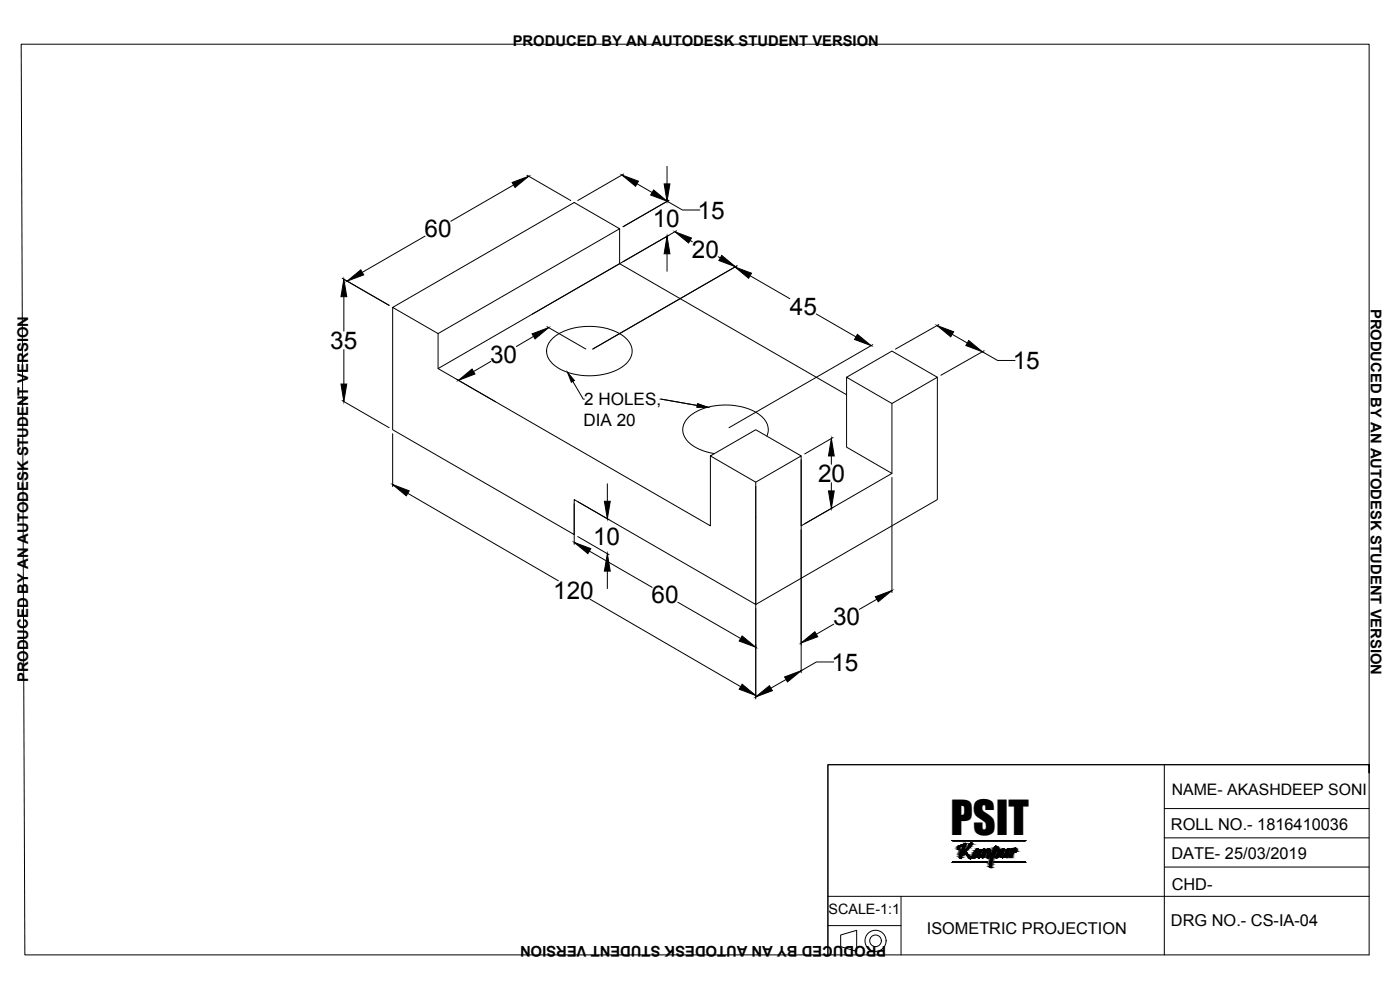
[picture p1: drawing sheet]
<svg xmlns="http://www.w3.org/2000/svg" width="420mm" height="297mm" viewBox="0 0 420 297" stroke-linecap="round" stroke-linejoin="round" font-family="sans-serif">
<defs><g id="words">
<text font-size="13.3" x="285.2" y="250.5">PSIT</text>
<g font-size="7.3">
<text x="209.3" y="65.6">15</text>
<text x="127.4" y="71.2">60</text>
<text x="195.9" y="68.2">10</text>
<text x="207.6" y="77.4">20</text>
<text x="237" y="94.5">45</text>
<text x="99.1" y="104.7">35</text>
<text x="147.1" y="108.8">30</text>
<text x="303.9" y="110.7">15</text>
<text x="245.5" y="144.6">20</text>
<text x="178" y="163.5">10</text>
<text x="166" y="179.6">120</text>
<text x="195.5" y="181">60</text>
<text x="250" y="187.6">30</text>
<text x="249.5" y="201.2">15</text>
</g>
<g font-size="5.1">
<text x="175.4" y="121.6">2 HOLES,</text>
<text x="175.1" y="127.8">DIA 20</text>
</g>
<g font-size="4.9">
<text x="351.4" y="248.9">ROLL NO.- 1816410036</text>
<text x="351.5" y="257.7">DATE- 25/03/2019</text>
<text x="351.6" y="267">CHD-</text>
<text x="278.2" y="280.3">ISOMETRIC PROJECTION</text>
<text x="351.4" y="277.8">DRG NO.- CS-IA-04</text>
</g>
<text font-size="4.7" x="351.6" y="238.5">NAME- AKASHDEEP SONI</text>
<g font-size="4.4">
<text x="153.9" y="13.7">PRODUCED BY AN AUTODESK STUDENT VERSION</text>
<text x="411.4" y="92.6" transform="rotate(90 411.4 92.6)">PRODUCED BY AN AUTODESK STUDENT VERSION</text>
<text x="8.4" y="204.7" transform="rotate(-90 8.4 204.7)">PRODUCED BY AN AUTODESK STUDENT VERSION</text>
<text x="266" y="283.7" transform="rotate(-180 266 283.7)">PRODUCED BY AN AUTODESK STUDENT VERSION</text>
</g>
<text font-size="4.3" x="248.7" y="274.1">SCALE-1:1</text>
</g></defs>
<!-- layer: 0 -->
<g fill="none" stroke="#000" stroke-width=".3">
<path d="M6.4 13.3h404.5v218.6v-2.5h-162.4v57.1h-241zM154.1 55.5l-18.8 10.9M158.1 52.6l13.2 7.6M187.2 52.2l-13.8 8M191.2 55.1l4.5 2.7M200.2 49.9v5.3M127.6 70.8l-18.9 10.9M186 68.6v10.5l68.1 39.3M186 79.1l-54.5 31.5M200.2 76.2v5.2M200.2 60.4l4.6 2.6h5.2M200.7 70.6l-13.7 7.9"/>
<path d="M200.8 60.1l-13.8 7.9M203.1 69.2l-43.3 25M207.1 72.2l.7 .3M215.5 77l.7 .4M221.2 79.7l-43.3 25M102.7 83.5l14.1 8.1M103.2 89v10.3M117.8 92.2l54.5-31.4 13.7 7.8-54.5 31.5zM117.8 92.2v36.7l54.5 31.5v-10.5l54.5 31.5v-26.3M164.1 98l11.7 6.7M225.1 82.7l11.9 6.9M245 94.2l11.9 6.9"/>
<path d="M281.8 97.4l-13.1 7.3M103.2 104.9v10.3M131.5 100.1v10.5l81.7 47.2v-21l13.6-7.9 13.6 7.9-13.6 7.9-13.6-7.9M137.1 113.8l11.6 6.8M147.3 108.5l-5.2 3M160.1 100.9l-5.1 3.1M165.5 101.9a17.3 17.3 0 0 1 15-3.7 11.6 11.6 0 0 1 8.8 5.4 5.4 5.4 0 0 1-2.8 6.7 19.4 19.4 0 0 1-19.9-.5 5 5 0 0 1-1.1-7.9zM171.9 114.4l3.1 5.4h.4M198.1 119.8l11.2 1.9-10.9-1.9M254.1 113.2l13.6-7.9 13.6 7.9-13.6 7.9-13.6-7.9v21l13.6 7.8-27.3 15.8v-21M261.9 103.4l-43.1 24.9M281.3 113.2v36.7l-54.5 31.5"/>
<path d="M285.8 100.3l4.5 2.6M294.8 105.6l4.6 2.6h5.2M295.4 105.2l-13 7.4M102.7 120.2l14.1 8.1M117.8 130.1v15.9M230.2 130.8a5.3 5.3 0 0 0-2.6-6.6 19.3 19.3 0 0 0-20.4 .5 5.1 5.1 0 0 0 .5 8.8 15.8 15.8 0 0 0 6.7 2.6M240.4 138v63.8M249.5 136.8v2.5M250 131.3l-8.5 4.9M267.7 121.1v20.9M122.4 148l45.2 26.3M172.3 151.1v12.2"/>
<path d="M173.4 150.5l9.4 5.4M182.3 145.2v5.2M226.8 144.7v65M249.5 144.8v2.5M250 152.2l-8.5 5M267.7 143.2v34.6M173.4 161l9.4 5.4M176.9 165.3l18.8 10.9M177.1 179.8l45.2 26.2M182.3 171.4v5.2M263.2 179.8l-5.3 3M203.4 180.7l18.9 10.9"/>
<path d="M250.2 198.6h-5.2l-4.6 2.6M250.2 187.3l-5.2 3M235.9 203.9l-4.5 2.6M248.5 229.4h162.4v57.1h-162.4zM349.4 229.4v57.1M285.8 252.2h22zM285.8 258.7h10.5M290.8 253.5a.65 .65 0 0 1 1.1-.4l-1.4 1.6a.64 .64 0 0 0-.6 .4 .64 .64 0 0 0 .2 .7l1.1 1.2 .6 .2a.71 .71 0 0 1-.7 .4 .71 .71 0 0 1-.6-.6l-1-1.2a.33 .33 0 0 1-.4-.4 .33 .33 0 0 1 .5-.2l.8-.8a.64 .64 0 0 0 .4-.9zM291.5 257.2h.3M293.1 254.8a.38 .38 0 0 1 .5-.1 .38 .38 0 0 1 .2 .4l-.2-.1a3 3 0 0 0-1.3 2.2l1.2-1.2 .6-1.2a.7 .7 0 0 1 0 1.2l-.1 .6 .3-.3-.1 .3a.65 .65 0 0 1-.5 .8l.2-1.6-1.1 1.4a.5 .5 0 0 1-.8 .2 .5 .5 0 0 1 0-.8zM295.2 254.7a.49 .49 0 0 1 .5 .3 .49 .49 0 0 1-.1 .6l-.3 .7 .7-1a.67 .67 0 0 1 .4-.5 .67 .67 0 0 1 .7 .1l-.2 1.5 .4-.2-.3 .4a.64 .64 0 0 1-.8 .7l.5-1.8v-.6l-1.2 1.6a.69 .69 0 0 1-.8 .8l.6-2.4-.5 .3zM297.2 258.7h.4"/>
<path d="M298.3 258.7h9.5M298.7 254l.7 .2a2.07 2.07 0 0 0-1.2 1.9l.5-.8a.72 .72 0 0 1 1-.6 .72 .72 0 0 1 .3 1.1l-.2 .7a.76 .76 0 0 1-.4 .8 .76 .76 0 0 1-.8-.1l-.1-.1a1.68 1.68 0 0 0 1.1-2.2 6.7 6.7 0 0 0-2.2 5.4 1.37 1.37 0 0 1-.2-1.6l.8-3.2zM301 254.8h.4l-.5 1.3v1l1.7-2.5 .3 .2-.7 2 .3-.5v.3a.43 .43 0 0 1-.1 .5 .43 .43 0 0 1-.5 .1l.3-1.5-.8 1.2a.49 .49 0 0 1-.7 .4 .49 .49 0 0 1-.2-.7l.3-1.2-.2 .1zM303.7 254.6l.4 .2-.5 1.6 .6-1.2a.56 .56 0 0 1 .3-.6 .56 .56 0 0 1 .6 .1l-.1 .9-.3-.1v-.7l-1.2 2.5a.51 .51 0 0 1-.5-.4 .51 .51 0 0 1 .2-.5l.4-1.3-.4 .3zM349.4 251.4h61.5M349.4 242.6h61.5M248.5 268.9h162.4M248.5 277.7h21.9M270.4 268.9v17.6M349.4 260.2h61.5M252.3 280.5l4.8-1.4v6.3l-4.8-1.4z"/>
<circle cx="262.8" cy="282.3" r="3.2"/>
<circle cx="262.8" cy="282.3" r="1.75"/>
</g>
<g fill="#000" stroke="#000" stroke-width=".3">
<path d="M153.7 54.8l5-1.9-4.1 3.4zM186.6 52.5l5 1.9-.9 1.5zM196.2 57l4 3.4-4.9-1.9zM199.3 55.2h1.7l-.8 5.2zM200.2 70.9l.8 5.3h-1.7zM202.6 69.5l4.9 1.9-.8 1.5zM216.6 76.6l4.1 3.4-5-1.8zM103.2 83.8l.9 5.2h-1.8zM104.2 84.3l4.1-3.3 .9 1.5zM220.6 80.1l4.9 1.9-.8 1.5zM281.2 97.7l5 1.8-.9 1.6zM102.3 115.2h1.8l-.9 5.3z"/>
<path d="M137.6 114.1l4.1-3.4 .8 1.5zM159.7 100.2l5-1.9-4.1 3.4zM170.3 111.7l2.1 2.5-.9 .5zM257.3 100.3l4.1 3.4-5-1.9zM290.7 102.2l4.1 3.4-4.9-1.9zM209.3 121.1l3.1 1.1h-3.2zM249.5 131.6l.9 5.2h-1.8zM117.8 145.4l5 1.9-.9 1.5zM181.4 150.4h1.7l-.8 5.2zM248.6 147.3h1.8l-.9 5.2zM172.3 162.7l5 1.9-.9 1.5zM182.3 166.1l.8 5.3h-1.7z"/>
<path d="M262.7 179l5-1.8-4.1 3.4zM222.7 190.8l4.1 3.4-5-1.9zM240.4 192.9l4.1-3.4 .9 1.5zM222.7 205.3l4.1 3.4-4.9-1.9zM226.8 209.1l4.1-3.4 .9 1.5zM235.5 203.1l4.9-1.9-4.1 3.4zM289.1 255.7h.3zM289.3 255.2h.3zM290.3 256.9h.6zM291.1 257.6h.3zM292.1 257.5h.3zM292.1 257.5h.2z"/>
<path d="M293.3 254.7h.2zM293.7 257.4l.2 .1zM293.7 257.4h.2zM294.2 256.4h.2zM294.8 257.4h.2zM294.9 255.1h.1zM294.9 255h.2zM295.2 254.7h.2zM296.3 257.4l.2 .1zM296.3 257.4h.3zM296.6 254.7h.2zM299 257.4h.2z"/>
<path d="M299.2 254.2h.2zM300.6 255.4h.2zM302.1 257.3h.1zM302.5 254.7h.2zM303.2 255.3h.2zM303.3 255.2h.2zM304.8 255.6h.2z"/>
<path d="M287.5 254.5l.3 .1zM287.5 254.5l.3 .1zM287.5 254.6h.3zM287.5 254.6h.3z"/>
<path d="M287.4 254.4h.4zM287.4 254.4l.4 .1z"/>
<path d="M287.5 254.6l.3 .2zM287.5 254.6l.3 .2z"/>
<path d="M287.4 254.4h.4zM287.4 254.4h.4zM287.4 254.4h.4zM287.4 254.4h.4z"/>
<path d="M287.6 254.8h.3zM287.6 254.8h.3z"/>
<path d="M287.6 254.8l.3 .1zM287.6 254.8l.3 .1z"/>
<path d="M287.6 254.9h.3zM287.6 254.9h.2z"/>
<path d="M287.4 254.2h.5zM287.4 254.2l.4 .2z"/>
<path d="M287.4 254.2h.6zM287.4 254.2h.5zM287.4 254.2h.5zM287.4 254.2h.5z"/>
<path d="M287.4 254.1h.7zM287.4 254.1l.6 .1z"/>
<path d="M287.5 254.1h.6zM287.4 254.1h.7z"/>
<path d="M287.5 254h.8zM287.5 254l.6 .1z"/>
<path d="M287.5 254h.9zM287.5 254h.8z"/>
<path d="M287.6 253.9h.8zM287.5 254h.9z"/>
<path d="M288.3 257.6h.1zM288.3 257.6h.2z"/>
<path d="M288 257.3l.5 .1zM288 257.3l.5 .1z"/>
<path d="M288.1 257.4h.4zM288.1 257.4h.4z"/>
<path d="M288.1 257.4l.4 .1zM288.1 257.4l.4 .1z"/>
<path d="M288.2 257.5h.3zM288.2 257.5h.3z"/>
<path d="M288.2 257.5h.3zM288.2 257.5h.3z"/>
<path d="M288.1 257.1l.4 .2zM288.1 257.1l.4 .2z"/>
<path d="M288.1 257.3h.4zM288.1 257.3h.4z"/>
<path d="M288.3 257.5h.2zM288.3 257.5l.2 .1z"/>
<path d="M288.1 257h.4zM288.1 257l.4 .1z"/>
<path d="M288.1 257h.5zM288.1 257h.4z"/>
<path d="M288.2 256.8l.4 .2v-.2zM288.2 256.8l.4 .2h-.5z"/>
<path d="M288.2 256.7l.4 .1zM288.2 256.7l.4 .1z"/>
<path d="M288.2 256.8h.4zM288.2 256.8h.4z"/>
<path d="M287.7 253.9h.9zM287.6 253.9h.8z"/>
<path d="M288.2 256.6h.4zM288.2 256.6l.4 .1z"/>
<path d="M288.3 256.5h.3zM288.3 256.5l.3 .1z"/>
<path d="M288.3 256.4h.4zM288.3 256.4l.3 .1z"/>
<path d="M288.3 256.4h.4zM288.3 256.4h.4z"/>
<path d="M288.3 256.3h.4zM288.3 256.3l.4 .1z"/>
<path d="M287.8 253.8h.9zM287.7 253.9h.9zM287.7 253.9h.9zM287.7 253.9h.9z"/>
<path d="M288.4 256.2h.3zM288.4 256.2l.3 .1z"/>
<path d="M287.8 253.8h1zM287.8 253.8h.9z"/>
<path d="M288.4 256.1h.4zM288.4 256.1l.3 .1z"/>
<path d="M288.4 256h.4zM288.4 256l.4 .1z"/>
<path d="M287.9 253.8h.9zM287.8 253.8h1z"/>
<path d="M288.4 255.9h.4zM288.4 255.9l.4 .1z"/>
<path d="M288.5 255.8h.3zM288.5 255.8l.3 .1z"/>
<path d="M287.9 253.8h1zM287.9 253.8h.9z"/>
<path d="M288.5 255.7h.4zM288.5 255.7l.3 .1z"/>
<path d="M288.5 255.6h.4zM288.5 255.6l.4 .1z"/>
<path d="M288.6 255.6h.3zM288.6 255.6h.3z"/>
<path d="M288.6 255.5h.4zM288.6 255.5l.3 .1z"/>
<path d="M288.6 255.4h.4zM288.6 255.4l.4 .1z"/>
<path d="M288.1 253.7h.9zM287.9 253.8h1z"/>
<path d="M288.7 255.3h.3zM288.7 255.3l.3 .1z"/>
<path d="M288.1 253.7h.9zM288.1 253.7h.9z"/>
<path d="M288.7 255.2h.3zM288.7 255.2l.3 .1z"/>
<path d="M288.7 255.1h.4zM288.7 255.1l.3 .1z"/>
<path d="M288.7 255.1h.4zM288.7 255.1h.4z"/>
<path d="M288.7 255.1h.4zM288.7 255.1h.4z"/>
<path d="M288.8 254.9h.3zM288.8 254.9l.3 .2z"/>
<path d="M289.1 255.7h.3zM289.1 255.7h.3z"/>
<path d="M288.8 254.8h.4zM288.8 254.8l.3 .1z"/>
<path d="M288.8 254.8h.4zM288.8 254.8h.4z"/>
<path d="M288.2 253.7h1zM288.1 253.7h.9z"/>
<path d="M288.2 253.7h1zM288.2 253.7h1z"/>
<path d="M288.9 254.6h.3zM288.9 254.6h.3z"/>
<path d="M288.9 254.6h.3zM288.9 254.6l.3 .2z"/>
<path d="M289 254.5h.3zM289 254.5l.2 .1z"/>
<path d="M289 254.4h.3zM289 254.4l.3 .1z"/>
<path d="M289 254.3h.4zM289 254.3l.3 .1h-.3z"/>
<path d="M289.4 255.7h.6zM289.4 255.7h.6z"/>
<path d="M289 254.3h.4zM289 254.3h.4z"/>
<path d="M289.1 254.1h.4zM289.1 254.1l.3 .2h-.4z"/>
<path d="M289.1 254.1h.4zM289.1 254.1h.4z"/>
<path d="M289.1 254h.4zM289.1 254l.4 .1z"/>
<path d="M289.2 253.9h.4zM289.2 253.9l.3 .1z"/>
<path d="M289.2 253.8h.4zM289.2 253.8l.4 .1z"/>
<path d="M289.2 253.7h.5zM289.2 253.7l.4 .1z"/>
<path d="M289.7 253l.1 .1zM289.6 253.1h.2z"/>
<path d="M289.2 253.7h.5zM289.2 253.7h.5z"/>
<path d="M289.2 253.7h.5zM289.2 253.7h.5z"/>
<path d="M288.4 253.6h1.3zM288.4 253.6h1.3z"/>
<path d="M288.4 253.6h1.3zM288.2 253.7h1.5z"/>
<path d="M288.7 253.5h1zM288.4 253.6h1.3z"/>
<path d="M288.8 253.5h1zM288.7 253.5h1z"/>
<path d="M289.1 255.4l.7 .1zM289.1 255.4l.7 .1z"/>
<path d="M289.6 253.1h.2zM289.5 253.1h.3z"/>
<path d="M288.9 253.4h.9zM288.8 253.5h1z"/>
<path d="M289.5 253.1l.4 .1zM289.5 253.1l.4 .1z"/>
<path d="M289.1 253.3h.7zM288.9 253.4h.9z"/>
<path d="M289.1 255.3h.7zM289.1 255.3l.7 .1z"/>
<path d="M289.2 253.3h.6zM289.1 253.3h.7z"/>
<path d="M289.1 255.3h.7zM289.1 255.3h.7z"/>
<path d="M289.1 255.5h.8zM289.1 255.5h.8z"/>
<path d="M289.5 253.2h.4zM289.5 253.2h.4z"/>
<path d="M289.3 253.3h.6zM289.2 253.3h.6z"/>
<path d="M289.5 253.2h.4zM289.3 253.3h.6z"/>
<path d="M289.1 255.3h.8zM289.1 255.3h.7z"/>
<path d="M289.1 255.5l.8 .1zM289.1 255.5l.8 .1z"/>
<path d="M289.2 255.3h.7zM289.1 255.3h.8z"/>
<path d="M289.1 255.6h.9zM289.1 255.6h.9z"/>
<path d="M289.3 255.2h.7zM289.3 255.2h.7z"/>
<path d="M289.3 255.2h.7zM289.2 255.3h.7z"/>
<path d="M289.1 255.6l.9 .1zM289.1 255.6l.9 .1z"/>
<path d="M289.1 255.7h.9zM289.1 255.7h.9z"/>
<path d="M289.6 255.2h.4zM289.6 255.2h.4z"/>
<path d="M289.4 255.7h.6zM289.4 255.7h.6z"/>
<path d="M289.4 255.7l.7 .1zM289.4 255.7l.7 .1z"/>
<path d="M289.5 255.8h.6zM289.5 255.8h.6z"/>
<path d="M289.7 255.1h.4zM289.6 255.2h.4z"/>
<path d="M289.5 255.8l.7 .1zM289.5 255.8l.7 .1z"/>
<path d="M289.8 255h.4zM289.8 255l.3 .1z"/>
<path d="M289.6 255.9l.6 .1zM289.6 255.9l.6 .1z"/>
<path d="M289.8 255h.4zM289.8 255h.4z"/>
<path d="M289.7 256h.5zM289.7 256h.5z"/>
<path d="M289.7 256l.6 .1zM289.7 256l.6 .1z"/>
<path d="M289.9 254.9h.4zM289.9 254.9l.3 .1z"/>
<path d="M289.9 254.9h.4zM289.9 254.9h.4z"/>
<path d="M289.8 256.1l.6 .1zM289.8 256.1l.6 .1z"/>
<path d="M289.8 256.2h.6zM289.8 256.2h.6z"/>
<path d="M289.8 256.2l.7 .2zM289.8 256.2l.7 .2z"/>
<path d="M290.1 254.7h.4zM290.1 254.7h.4z"/>
<path d="M290.1 254.7h.4zM289.9 254.9h.4z"/>
<path d="M290 256.4h.5zM290 256.4h.5z"/>
<path d="M290 256.4l.7 .2zM290 256.4l.7 .2z"/>
<path d="M290.2 254.6h.4zM290.1 254.7h.4z"/>
<path d="M290.3 254.5h.4zM290.3 254.5l.3 .1z"/>
<path d="M290.1 256.6h.6zM290.1 256.6h.6z"/>
<path d="M290.1 256.6l.7 .1zM290.1 256.6l.7 .1z"/>
<path d="M290.4 254.5h.3zM290.4 254.5h.3z"/>
<path d="M290.4 254.4h.4zM290.4 254.4l.3 .1z"/>
<path d="M290.2 256.7h.6zM290.2 256.7h.6z"/>
<path d="M290.2 256.7l.7 .2zM290.2 256.7l.7 .2zM290.3 256.9h.6z"/>
<path d="M290.4 254.4h.4zM290.4 254.4h.4z"/>
<path d="M290.5 254.3h.4zM290.5 254.3l.3 .1z"/>
<path d="M290.3 256.9l.7 .1zM290.3 256.9l.7 .1z"/>
<path d="M290.6 254.2h.4zM290.6 254.2l.3 .1h-.4z"/>
<path d="M290.6 254.1h.4zM290.6 254.1l.4 .1z"/>
<path d="M290.4 257h.7zM290.4 257h.7z"/>
<path d="M291.1 257.6h.3zM291.1 257.6h.3z"/>
<path d="M290.5 257h.7zM290.5 257h.7z"/>
<path d="M290.8 254h.4zM290.8 254h.4z"/>
<path d="M290.8 254h.4zM290.8 254l.2 .1h-.4z"/>
<path d="M290.5 257l.7 .1zM290.5 257l.7 .1z"/>
<path d="M290.5 257.1h.9zM290.5 257.1h.9z"/>
<path d="M290.9 253.9h.4zM290.9 253.9l.3 .1h-.4z"/>
<path d="M290.9 253.8h.4zM290.9 253.8l.4 .1z"/>
<path d="M290.6 257.1l.9 .1zM290.6 257.1l.9 .1zM290.6 257.2h.9zM290.6 257.2h.9z"/>
<path d="M291 253.7h.4zM291 253.7l.3 .1z"/>
<path d="M291 253.7h.4zM291 253.7h.4z"/>
<path d="M291.1 257.6h.3zM291.1 257.6h.3z"/>
<path d="M291 253.7h.5zM291 253.7h.4z"/>
<path d="M291 257.6h.5zM291 257.6h.4z"/>
<path d="M290.9 257.5h.6zM290.9 257.5l.6 .1z"/>
<path d="M291.5 252.9h.2zM291.5 252.9h.2z"/>
<path d="M290.9 253.6h.6zM290.9 253.6l.6 .1z"/>
<path d="M290.8 253.5h.8zM290.8 253.5l.7 .1z"/>
<path d="M290.8 253.5h.8zM290.8 253.5h.8z"/>
<path d="M290.8 253.5h.8zM290.8 253.5h.8z"/>
<path d="M290.8 257.4h.8zM290.8 257.4l.7 .1z"/>
<path d="M290.8 257.4h.8zM290.8 257.4h.8z"/>
<path d="M291.4 252.9l.3 .1zM291.3 253h.4z"/>
<path d="M290.9 253.4h.8zM290.8 253.5h.8z"/>
<path d="M290.9 253.4h.8zM290.9 253.4h.8z"/>
<path d="M290.7 257.3h1zM290.7 257.3l.9 .1z"/>
<path d="M291.3 253h.5zM291.3 253h.5z"/>
<path d="M290.7 257.3h1zM290.7 257.3h1z"/>
<path d="M291.3 253l.6 .1zM291.2 253.1h.7zM291.2 253.1h.7zM291.2 253.1h.7z"/>
<path d="M291 253.3h.8zM291 253.3h.8z"/>
<path d="M291 253.3h.8zM290.9 253.4h.8z"/>
<path d="M290.6 257.2h1.2zM290.6 257.2h1.2z"/>
<path d="M290.6 257.2h1.2zM290.6 257.2l1.1 .1z"/>
<path d="M291.2 253.1h.7zM291.2 253.1l.6 .2h-.8z"/>
<path d="M291.9 257.1h.4zM291.9 257.1h.4z"/>
<path d="M291.9 257.1h.4zM291.9 257.1h.4z"/>
<path d="M291.9 257.1l.4 .1zM291.9 257.1l.4 .1z"/>
<path d="M291.9 257.2h.4zM291.9 257.2h.4z"/>
<path d="M291.9 256.9l.4 .1zM291.9 256.9l.4 .1z"/>
<path d="M291.9 257l.4 .1zM291.9 257l.4 .1z"/>
<path d="M292 256.8h.3zM292 256.8l.3 .1z"/>
<path d="M292 256.8h.3zM292 256.8h.3z"/>
<path d="M292 256.6h.4zM292 256.6l.3 .2z"/>
<path d="M292 256.6h.4zM292 256.6h.4z"/>
<path d="M292.1 256.5h.3zM292.1 256.5l.3 .1z"/>
<path d="M292.1 256.4h.4zM292.1 256.4l.3 .1z"/>
<path d="M292.1 257.5h.4zM292.1 257.5h.3z"/>
<path d="M292.1 257.4h.4zM292.1 257.4l.4 .1z"/>
<path d="M292.1 256.3h.4zM292.1 256.3l.4 .1h-.4z"/>
<path d="M292 257.4h.6zM292 257.4h.5z"/>
<path d="M292.2 256.2h.4zM292.2 256.2l.3 .1z"/>
<path d="M292 257.3h.6zM292 257.3l.6 .1z"/>
<path d="M292.2 256.1h.4zM292.2 256.1l.4 .1z"/>
<path d="M292 257.3h.7zM292 257.3h.6z"/>
<path d="M292.3 256h.4zM292.3 256l.3 .1z"/>
<path d="M291.9 257.2h.8zM291.9 257.2l.8 .1z"/>
<path d="M292.3 255.9h.4zM292.3 255.9l.4 .1z"/>
<path d="M292.3 255.9h.5zM292.3 255.9h.4z"/>
<path d="M292.5 257.2h.3zM292.3 257.2h.4z"/>
<path d="M292.5 257.2h.3zM292.5 257.2h.3z"/>
<path d="M292.4 255.8h.4zM292.4 255.8l.4 .1z"/>
<path d="M292.4 255.8h.4zM292.4 255.8h.4z"/>
<path d="M292.6 257.1h.3zM292.6 257.1l.2 .1z"/>
<path d="M292.7 257h.2zM292.7 257l.2 .1z"/>
<path d="M293 255h.6zM293 255h.6z"/>
<path d="M292.5 255.6h.5zM292.5 255.6h.5z"/>
<path d="M292.5 255.6l.3 .2 .2-.2zM292.5 255.6l.3 .2h-.4z"/>
<path d="M292.7 257h.3zM292.7 257h.2z"/>
<path d="M292.6 255.4l.5 .1zM292.6 255.4l.5 .1z"/>
<path d="M292.6 255.5h.5zM292.6 255.5l.4 .1h-.5z"/>
<path d="M292.8 256.8h.3zM292.8 256.8l.2 .2h-.3z"/>
<path d="M292.8 256.8h.3zM292.8 256.8h.3z"/>
<path d="M292.9 256.7h.3zM292.9 256.7l.2 .1z"/>
<path d="M292.7 255.3h.5zM292.7 255.3l.4 .1h-.5z"/>
<path d="M292.7 255.3h.5zM292.7 255.3h.5z"/>
<path d="M293 256.7h.2zM293 256.7h.2z"/>
<path d="M292.8 255.2h.5zM292.7 255.3h.5z"/>
<path d="M293.1 256.6h.2zM293.1 256.6l.1 .1z"/>
<path d="M293.1 256.5h.3zM293.1 256.5l.2 .1z"/>
<path d="M292.9 255.1h.5zM292.9 255.1l.4 .1z"/>
<path d="M292.9 255.1h.5zM292.9 255.1h.5z"/>
<path d="M293.2 256.4h.2zM293.2 256.4l.2 .1h-.3z"/>
<path d="M293.2 256.3h.3zM293.2 256.3l.2 .1z"/>
<path d="M293.3 254.7h.2zM293.3 254.7h.2z"/>
<path d="M293.3 254.7l.4 .1zM293.2 254.8h.5z"/>
<path d="M293.3 256.2h.2zM293.3 256.2l.2 .1h-.3z"/>
<path d="M293.3 256.2h.3zM293.3 256.2h.2z"/>
<path d="M293.6 255h.3zM293.6 255h.3z"/>
<path d="M293 255h.6zM293 255l.4 .1z"/>
<path d="M293.4 256.2h.2zM293.4 256.2h.2z"/>
<path d="M293.6 255.8h.3zM293.6 255.8h.3z"/>
<path d="M293.6 255.8h.3zM293.6 255.8h.3z"/>
<path d="M293.4 256h.3zM293.4 256l.2 .2z"/>
<path d="M293.2 254.8h.5zM293.1 254.8h.6z"/>
<path d="M293.1 254.8l.7 .1zM293.1 254.8l.7 .1z"/>
<path d="M293.7 256.4h.4zM293.7 256.4h.4z"/>
<path d="M293.5 256h.2zM293.5 256h.2z"/>
<path d="M293.1 254.9l.8 .1zM293.1 254.9l.8 .1z"/>
<path d="M293.5 255.9h.3zM293.5 255.9l.2 .1z"/>
<path d="M293.8 256h.3zM293.8 256h.3z"/>
<path d="M293.9 255.8h.3zM293.9 255.8h.3z"/>
<path d="M293.6 255.8h.3zM293.6 255.8l.2 .1h-.3z"/>
<path d="M293 255h.9zM293 255h.9z"/>
<path d="M293 255h.9zM293 255h.9z"/>
<path d="M293.6 255h.3zM293.6 255l.3 .1z"/>
<path d="M293.7 257.4h.2zM293.7 257.4h.2z"/>
<path d="M293.6 257.4h.3zM293.6 257.4h.3z"/>
<path d="M293.5 257.3h.5zM293.5 257.3h.5z"/>
<path d="M293.5 257.3h.5zM293.5 257.3l.4 .1z"/>
<path d="M293.5 257.2h.5zM293.5 257.2l.5 .1z"/>
<path d="M293.7 256.5l.3 .1zM293.7 256.5l.3 .1z"/>
<path d="M293.7 256.6h.3zM293.7 256.6h.3z"/>
<path d="M293.5 257.1h.5zM293.5 257.1l.5 .1z"/>
<path d="M293.7 256.4h.4zM293.7 256.4l.3 .1h-.3z"/>
<path d="M293.6 257l.4 .1 .1-.1zM293.6 257l.4 .1h-.5z"/>
<path d="M293.7 256.2h.4zM293.7 256.2h.4z"/>
<path d="M293.7 256.2l.4 .2v-.2zM293.7 256.2l.4 .2h-.4z"/>
<path d="M293.8 256l.3 .2v-.2zM293.8 256l.3 .2h-.4z"/>
<path d="M293.6 256.8l.5 .2v-.2zM293.6 256.8l.5 .2h-.5zM293.6 257h.5zM293.6 257h.5z"/>
<path d="M293.6 256.7h.6zM293.6 256.7l.5 .1z"/>
<path d="M293.8 255.8l.4 .1zM293.8 255.8l.4 .1z"/>
<path d="M293.8 255.9h.4zM293.8 255.9l.3 .1h-.3z"/>
<path d="M293.9 255.8h.3zM293.9 255.8h.3z"/>
<path d="M294.1 254.9l.2 .1zM294.1 254.9l.2 .1z"/>
<path d="M293.6 256.6h.6zM293.6 256.6l.6 .1z"/>
<path d="M293.7 255.6h.5zM293.7 255.6l.5 .2h-.6z"/>
<path d="M294 256.6h.2zM294 256.6h.2z"/>
<path d="M293.7 255.6h.6zM293.7 255.6h.5z"/>
<path d="M293.8 255.4l.5 .1zM293.8 255.4l.5 .1z"/>
<path d="M293.8 255.5h.5zM293.8 255.5l.5 .1h-.6z"/>
<path d="M294.1 256.5h.2zM294.1 256.5l.1 .1h-.2z"/>
<path d="M294 255h.4zM294 255h.4z"/>
<path d="M294 255l.4 .1zM294 255l.4 .1z"/>
<path d="M293.9 255.3h.5zM293.9 255.3h.5z"/>
<path d="M293.9 255.3h.5zM293.9 255.3l.4 .1z"/>
<path d="M294.2 256.4h.2zM294.2 256.4l.1 .1zM294.1 256.5h.2zM294.1 256.5h.2z"/>
<path d="M293.9 255.2h.5zM293.9 255.2l.5 .1z"/>
<path d="M294 255.1h.4zM294 255.1h.4z"/>
<path d="M294 255.1h.4zM294 255.1l.4 .1z"/>
<path d="M295 256.3h.6zM295 256.3h.6z"/>
<path d="M294.7 257.3h.4zM294.7 257.3l.3 .1z"/>
<path d="M294.7 257.3h.4zM294.7 257.3h.4z"/>
<path d="M295 255h.2zM295 255h.1z"/>
<path d="M294.7 257.2h.5zM294.7 257.2l.4 .1z"/>
<path d="M294.7 257.2h.5zM294.7 257.2h.5z"/>
<path d="M294.8 257h.4zM294.8 257l.4 .2h-.5z"/>
<path d="M295 254.9h.3zM295 255h.2z"/>
<path d="M294.8 256.9h.5zM294.8 256.9h.5z"/>
<path d="M294.8 256.9l.4 .1 .1-.1zM294.8 256.9l.4 .1h-.4zM294.8 257h.4zM294.8 257h.4z"/>
<path d="M295 256.2l.4 .1zM295 256.2l.4 .1z"/>
<path d="M295 256.3h.4zM295 256.3h.3z"/>
<path d="M295.2 254.7h.2zM295.2 254.7h.2z"/>
<path d="M294.9 256.7l.4 .2 .1-.2zM294.9 256.7l.4 .2h-.5z"/>
<path d="M295.2 254.7h.2zM295.2 254.7h.2z"/>
<path d="M294.9 256.7h.5zM294.9 256.7h.5z"/>
<path d="M295.2 254.7h.3zM295.2 254.7h.3z"/>
<path d="M295.4 256.2h.3zM295.4 256.2h.3z"/>
<path d="M295 256.1h.4zM295 256.1l.4 .1h-.4z"/>
<path d="M295.2 254.7l.4 .1zM295.2 254.7l.4 .1z"/>
<path d="M295.1 256h.4zM295.1 256l.3 .1z"/>
<path d="M295.1 255.9h.4zM295.1 255.9l.4 .1z"/>
<path d="M294.9 256.5h.6zM294.9 256.5h.6z"/>
<path d="M294.9 256.5h.6zM294.9 256.5l.5 .2h-.5z"/>
<path d="M295.1 255.8h.4zM295.1 255.8l.4 .1z"/>
<path d="M295.2 255.7h.4zM295.2 255.7l.3 .1z"/>
<path d="M295.2 255.6h.4zM295.2 255.6l.4 .1z"/>
<path d="M295.2 255.5h.4zM295.2 255.5l.4 .1z"/>
<path d="M295.4 256.3h.2zM295.4 256.3h.2z"/>
<path d="M295 256.3h.6zM295 256.3h.6z"/>
<path d="M295 256.3l.5 .2 .1-.2zM295 256.3l.5 .2h-.6z"/>
<path d="M295.2 255.4h.4zM295.2 255.4l.4 .1z"/>
<path d="M295.1 254.8l.6 .1zM295.1 254.8l.6 .1z"/>
<path d="M295.2 255.3h.4zM295.2 255.3l.4 .1z"/>
<path d="M295 254.9h.7zM295 254.9h.7z"/>
<path d="M295.3 254.9h.4zM295.3 254.9h.4z"/>
<path d="M295.2 255.2h.5zM295.2 255.2l.4 .1z"/>
<path d="M295.3 255.1h.4zM295.3 255.1h.4z"/>
<path d="M295.3 255.1h.4zM295.3 255.1l.4 .1z"/>
<path d="M295.4 256.2h.3zM295.4 256.2l.2 .1z"/>
<path d="M295.3 254.9l.4 .1zM295.3 254.9l.4 .1z"/>
<path d="M295.3 255h.4zM295.3 255h.4z"/>
<path d="M295.3 255h.4zM295.3 255l.4 .1z"/>
<path d="M295.5 256h.3zM295.5 256l.2 .2h-.3z"/>
<path d="M295.5 256h.3zM295.5 256h.3z"/>
<path d="M295.6 255.9h.3zM295.6 255.9l.2 .1h-.3z"/>
<path d="M295.6 255.8h.3zM295.6 255.8l.3 .1z"/>
<path d="M295.7 255.7h.3zM295.7 255.7h.3z"/>
<path d="M295.7 255.7h.3zM295.7 255.7l.2 .1h-.3z"/>
<path d="M295.8 255.5h.3zM295.8 255.5h.3z"/>
<path d="M295.8 255.5h.3zM295.8 255.5l.2 .2h-.3z"/>
<path d="M295.9 255.4h.3zM295.9 255.4l.2 .1h-.3z"/>
<path d="M296 255.3h.2zM296 255.3l.2 .1z"/>
<path d="M296 255.3h.3zM296 255.3h.2z"/>
<path d="M296.1 255.1h.3zM296.1 255.1l.2 .2h-.3z"/>
<path d="M296.1 255.1h.3zM296.1 255.1h.3z"/>
<path d="M296.5 256.4h.6zM296.5 256.4h.6z"/>
<path d="M296.2 255h.4zM296.2 255l.2 .1h-.3z"/>
<path d="M296.6 256.4h.3zM296.6 256.4h.3z"/>
<path d="M296.3 255h.3zM296.2 255h.4z"/>
<path d="M296.3 257.4h.3zM296.3 257.4h.3z"/>
<path d="M296.3 254.9h.4zM296.3 254.9l.3 .1z"/>
<path d="M296.2 257.3h.5zM296.2 257.3l.4 .1z"/>
<path d="M296.3 254.9h.4zM296.3 254.9h.4z"/>
<path d="M296.3 257.2l.4 .1zM296.3 257.2l.4 .1z"/>
<path d="M296.2 257.3h.5zM296.2 257.3h.5z"/>
<path d="M296.3 257.1h.4zM296.3 257.1l.4 .1h-.4z"/>
<path d="M296.3 257h.5zM296.3 257l.4 .1zM296.3 257.1h.4zM296.3 257.1h.4z"/>
<path d="M296.4 256.9h.4zM296.4 256.9l.4 .1z"/>
<path d="M296.6 254.7h.3zM296.6 254.7h.3z"/>
<path d="M296.6 254.7h.3zM296.5 254.7h.4z"/>
<path d="M296.4 256.8h.5zM296.4 256.8l.4 .1z"/>
<path d="M296.5 256.4h.4zM296.5 256.4h.4z"/>
<path d="M296.4 256.7h.5zM296.4 256.7l.5 .1z"/>
<path d="M296.5 254.7l.6 .1zM296.5 254.7l.6 .1z"/>
<path d="M296.6 256.4h.3zM296.6 256.4h.3z"/>
<path d="M296.6 256.2h.4zM296.6 256.2h.4z"/>
<path d="M296.6 256.2l.3 .2 .1-.2zM296.6 256.2l.3 .2h-.3z"/>
<path d="M296.6 256.1h.4zM296.6 256.1l.4 .1z"/>
<path d="M296.5 256.6h.5zM296.5 256.6l.4 .1z"/>
<path d="M296.6 256l.4 .1zM296.6 256l.4 .1z"/>
<path d="M296.5 256.6h.5zM296.5 256.6h.5z"/>
<path d="M296.7 255.9h.3zM296.7 255.9l.3 .1z"/>
<path d="M296.4 254.8h.7zM296.4 254.8h.7z"/>
<path d="M296.4 254.8l.7 .1zM296.3 254.9h.8z"/>
<path d="M296.7 255.8l.3 .1zM296.7 255.8l.3 .1z"/>
<path d="M296.7 255.7h.4zM296.7 255.7l.4 .1z"/>
<path d="M296.9 256.4h.2zM296.9 256.4h.2z"/>
<path d="M296.5 256.4h.6zM296.5 256.4l.5 .2z"/>
<path d="M296.7 255.5h.4zM296.7 255.5h.4z"/>
<path d="M296.7 255.5l.4 .2zM296.7 255.5l.4 .2z"/>
<path d="M296.7 254.9h.4zM296.7 254.9h.4z"/>
<path d="M296.7 254.9l.5 .1zM296.7 254.9l.5 .1z"/>
<path d="M296.7 255.2l.4 .1zM296.7 255.2l.4 .1z"/>
<path d="M296.7 255.3h.4zM296.7 255.3h.4z"/>
<path d="M296.7 255.3l.4 .2v-.2zM296.7 255.3l.4 .2h-.4z"/>
<path d="M296.7 255l.5 .1zM296.7 255l.5 .1z"/>
<path d="M296.7 255.1h.5zM296.7 255.1l.4 .1zM296.7 255.2h.4zM296.7 255.2h.4z"/>
<path d="M297 256.3h.2zM297 256.3l-.1 .1z"/>
<path d="M297 256.3h.2zM297 256.3h.2z"/>
<path d="M297 259.7l.5 .1zM297 259.7l.5 .1z"/>
<path d="M297 259.8l.5 .1zM297 259.8l.5 .1z"/>
<path d="M297 259.9l.5 .1zM297 259.9l.5 .1z"/>
<path d="M297.1 259.4l.4 .1zM297.1 259.4l.4 .1z"/>
<path d="M297.1 259.5l.4 .1zM297.1 259.5l.4 .1z"/>
<path d="M297.1 259.6l.4 .1v-.1zM297.1 259.6l.4 .1h-.5z"/>
<path d="M297.1 259l.4 .1zM297.1 259l.4 .1z"/>
<path d="M297.1 259.1h.4zM297.1 259.1h.4z"/>
<path d="M297.1 259.1l.4 .1zM297.1 259.1l.4 .1z"/>
<path d="M297.1 259.2h.4zM297.1 259.2h.4z"/>
<path d="M297.1 259.2l.4 .1zM297.1 259.2l.4 .1z"/>
<path d="M297.1 259.3h.4zM297.1 259.3l.4 .1z"/>
<path d="M297.1 258.8l.4 .1zM297.1 258.8l.4 .1z"/>
<path d="M297.1 258.9l.4 .1zM297.1 258.9l.4 .1z"/>
<path d="M297.1 259h.4zM297.1 259h.4z"/>
<path d="M297.2 258.7l.3 .1zM297.2 258.7l.3 .1z"/>
<path d="M297.2 258.6h.4zM297.2 258.6l.4 .1z"/>
<path d="M297.2 258.5h.4zM297.2 258.5h.4z"/>
<path d="M297.2 258.5h.4zM297.2 258.5l.4 .1z"/>
<path d="M297.2 258.3l.4 .2zM297.2 258.3l.4 .2z"/>
<path d="M297.3 258.3h.4zM297.3 258.3h.3z"/>
<path d="M297.3 258.1l.4 .2zM297.3 258.1l.4 .2z"/>
<path d="M297.3 258.1h.4zM297.3 258.1h.4z"/>
<path d="M297.3 258h.4zM297.3 258l.4 .1z"/>
<path d="M297.3 257.9h.4zM297.3 257.9l.4 .1z"/>
<path d="M297.4 257.8h.4zM297.4 257.8l.3 .1z"/>
<path d="M297.4 257.7h.4zM297.4 257.7l.4 .1z"/>
<path d="M297.4 257.6h.4zM297.4 257.6l.4 .1z"/>
<path d="M297.4 257.5h.4zM297.4 257.5l.4 .1z"/>
<path d="M297.4 257.4h.5zM297.4 257.4h.5z"/>
<path d="M297.4 257.4h.5zM297.4 257.4l.4 .1z"/>
<path d="M297.5 257.2h.4zM297.5 257.2h.4z"/>
<path d="M297.5 257.2l.4 .2v-.2zM297.5 257.2l.4 .2h-.5z"/>
<path d="M297.5 257.1h.5zM297.5 257.1l.4 .1h-.4z"/>
<path d="M297.5 257h.5zM297.5 257l.5 .1z"/>
<path d="M297.6 256.9h.5zM297.6 256.9l.4 .1z"/>
<path d="M298.1 255.3h.4zM298.1 255.3h.4z"/>
<path d="M297.6 256.8h.5zM297.6 256.8l.5 .1z"/>
<path d="M297.6 256.7h.5zM297.6 256.7l.5 .1z"/>
<path d="M297.7 256.6h.5zM297.7 256.6l.4 .1z"/>
<path d="M297.7 256.6h.5zM297.7 256.6h.5z"/>
<path d="M297.8 256h.4zM297.8 256h.4z"/>
<path d="M297.8 256h.4zM297.8 256l.4 .1z"/>
<path d="M297.9 255.8h.4zM297.9 255.8l.3 .2z"/>
<path d="M297.7 256.4h.6zM297.7 256.4h.6z"/>
<path d="M297.7 256.4h.6zM297.7 256.4l.5 .2z"/>
<path d="M297.9 255.7h.4zM297.9 255.7l.4 .1z"/>
<path d="M297.9 255.7h.4zM297.9 255.7h.4z"/>
<path d="M298 255.5l.3 .2 .1-.2zM298 255.5l.3 .2h-.4z"/>
<path d="M297.8 256.2l.5 .2 .1-.2zM297.8 256.2l.5 .2h-.6z"/>
<path d="M298.1 255.3l.3 .2 .1-.2zM298.1 255.3l.3 .2h-.4zM298 255.5h.4zM298 255.5h.4z"/>
<path d="M297.8 256.1h.7zM297.8 256.1h.7z"/>
<path d="M297.8 256.1h.7zM297.8 256.1l.6 .1h-.6zM297.8 256.2h.6zM297.8 256.2h.6z"/>
<path d="M298.1 255.1h.5zM298.1 255.1h.5z"/>
<path d="M298.1 255.1l.4 .2 .1-.2zM298.1 255.1l.4 .2h-.4zM298.1 255.3h.4zM298.1 255.3h.4z"/>
<path d="M298.3 255.9h.3zM298.3 255.9l.2 .2h-.3z"/>
<path d="M298.3 255.9h.3zM298.3 255.9h.3z"/>
<path d="M298.2 254.9h.4zM298.2 254.9h.4z"/>
<path d="M298.2 254.9l.4 .2v-.2zM298.2 254.9l.4 .2h-.5z"/>
<path d="M298.4 255.7h.3zM298.4 255.7l.2 .2h-.3z"/>
<path d="M298.3 254.7h.4zM298.3 254.7l.3 .2h-.4z"/>
<path d="M298.4 255.7h.3zM298.4 255.7h.3z"/>
<path d="M298.6 257.1h.2zM298.6 257.1h.2z"/>
<path d="M298.3 254.7h.4zM298.3 254.7h.4z"/>
<path d="M298.3 254.6h.5zM298.3 254.6h.5z"/>
<path d="M298.3 254.6h.5zM298.3 254.6l.4 .1z"/>
<path d="M298.5 255.6h.3zM298.5 255.6l.2 .1z"/>
<path d="M298.4 254.5h.4zM298.4 254.5l.4 .1z"/>
<path d="M298.5 255.6h.3zM298.5 255.6h.3z"/>
<path d="M298.8 253.9h.2zM298.8 253.9h.2z"/>
<path d="M298.4 254.4h.5zM298.4 254.4l.4 .1z"/>
<path d="M298.6 255.5h.3zM298.6 255.5l.2 .1z"/>
<path d="M298.8 253.9l.3 .1zM298.7 254h.4z"/>
<path d="M298.4 254.4h.6zM298.4 254.4h.5z"/>
<path d="M298.6 255.4h.4zM298.6 255.4l.3 .1z"/>
<path d="M298.4 254.3h.6zM298.4 254.3l.6 .1z"/>
<path d="M298.7 255.3h.3zM298.7 255.3l.3 .1z"/>
<path d="M298.5 254.3h.6zM298.5 254.3h.5z"/>
<path d="M298.7 255.3h.4zM298.7 255.3h.3z"/>
<path d="M298.7 254h.4zM298.7 254h.4z"/>
<path d="M298.7 254l.6 .1zM298.7 254l.6 .1h-.7z"/>
<path d="M298.8 255.2h.4zM298.8 255.2l.3 .1z"/>
<path d="M298.5 254.2h.7zM298.5 254.2h.7z"/>
<path d="M298.5 254.2h.7zM298.5 254.2l.6 .1z"/>
<path d="M298.9 255.1h.3zM298.9 255.1l.3 .1z"/>
<path d="M299 257.4h.2zM299 257.4h.2z"/>
<path d="M299.3 254.7h.4zM299.3 254.7h.4z"/>
<path d="M298.9 255.1h.4zM298.9 255.1h.3z"/>
<path d="M298.8 257.3h.5zM298.8 257.3l.4 .1z"/>
<path d="M298.6 254.1h.8zM298.6 254.1h.8z"/>
<path d="M299 255h.4zM299 255l.3 .1z"/>
<path d="M298.8 257.3h.6zM298.8 257.3h.6z"/>
<path d="M298.8 257.3h.6zM298.8 257.3h.5z"/>
<path d="M298.6 254.1l.8 .1zM298.6 254.1l.8 .1z"/>
<path d="M298.5 254.2h.9zM298.5 254.2h.9z"/>
<path d="M299 254.9h.4zM299 254.9l.4 .1z"/>
<path d="M298.5 254.2h.9zM298.5 254.2h.9zM298.5 254.2h.9zM298.5 254.2h.9z"/>
<path d="M298.6 257.2h.9zM298.6 257.2h.9z"/>
<path d="M298.6 257.2h.9zM298.6 257.2h.9z"/>
<path d="M298.6 257.2h.9zM298.6 257.2l.8 .1z"/>
<path d="M298.5 257.1h1zM298.5 257.1l1 .1z"/>
<path d="M299.1 254.9h.4zM299.1 254.9h.5z"/>
<path d="M299.1 254.9h.4zM299.1 254.9h.3z"/>
<path d="M298.6 257.1h.9zM298.5 257.1h1z"/>
<path d="M299 257l.6 .1zM298.9 257.1h.7z"/>
<path d="M298.9 257.1h.7zM298.8 257.1h.7z"/>
<path d="M299.1 256.9h.5zM299 257h.6z"/>
<path d="M299.5 254.6l.1 .1zM299.3 254.7h.3z"/>
<path d="M299.3 254.7h.4zM299.3 254.7h.4z"/>
<path d="M299.2 256.9h.4zM299.2 256.9h.4z"/>
<path d="M299.3 254.7h.5zM299.3 254.7h.5z"/>
<path d="M299.3 256.8h.4zM299.3 256.8l.3 .1h-.4z"/>
<path d="M299.3 256.7h.4zM299.3 256.7l.4 .1z"/>
<path d="M299.2 254.7l.6 .1zM299.2 254.7l.6 .1z"/>
<path d="M299.3 256.6h.5zM299.3 256.6l.4 .1z"/>
<path d="M299.4 256.5h.4zM299.4 256.5l.4 .1h-.5z"/>
<path d="M299.2 254.8l.8 .1zM299.2 254.8l.8 .1z"/>
<path d="M299.4 256.5h.4zM299.4 256.5h.4z"/>
<path d="M299.4 256.4h.5zM299.4 256.4l.4 .1z"/>
<path d="M299.5 256.3h.4zM299.5 256.3l.4 .1z"/>
<path d="M299.5 256.2h.4zM299.5 256.2l.4 .1z"/>
<path d="M299.1 254.9h.9zM299.1 254.9h.9z"/>
<path d="M299.1 254.9h.9zM299.1 254.9h.9z"/>
<path d="M299.5 256h.5zM299.5 256l.4 .2z"/>
<path d="M299.6 254.9h.4zM299.6 254.9h.4z"/>
<path d="M299.6 254.9h.4zM299.6 254.9h.4z"/>
<path d="M299.6 256h.4zM299.6 256h.4z"/>
<path d="M299.6 254.9l.4 .1zM299.6 254.9l.4 .1z"/>
<path d="M299.6 255.8h.4zM299.6 255.8h.4z"/>
<path d="M299.6 255.8h.4zM299.6 255.8l.4 .2h-.4z"/>
<path d="M299.7 255l.4 .1zM299.7 255l.4 .1z"/>
<path d="M299.6 255.6l.4 .2zM299.6 255.6l.4 .2z"/>
<path d="M299.7 255.1h.4zM299.7 255.1h.4z"/>
<path d="M299.6 255.6h.5zM299.6 255.6h.4z"/>
<path d="M299.7 255.1l.4 .1zM299.7 255.1l.4 .1z"/>
<path d="M299.7 255.2l.4 .1zM299.7 255.2l.4 .1z"/>
<path d="M299.7 255.3h.4zM299.7 255.3h.4z"/>
<path d="M299.7 255.3l.4 .1zM299.7 255.3l.4 .1z"/>
<path d="M299.7 255.4l.4 .1zM299.7 255.4l.4 .1z"/>
<path d="M299.7 255.5l.4 .1v-.1zM299.7 255.5l.4 .1h-.5z"/>
<path d="M300.6 255.4h.2zM300.6 255.4h.2z"/>
<path d="M300.8 255.4h.3zM300.8 255.4h.3z"/>
<path d="M300.5 257h.3zM300.5 257h.3z"/>
<path d="M300.5 256.6l.3 .2zM300.5 256.6l.3 .2z"/>
<path d="M300.5 256.8h.3zM300.5 256.8h.3z"/>
<path d="M300.5 256.8l.3 .2zM300.5 256.8l.3 .2z"/>
<path d="M300.5 257h.3zM300.5 257h.3z"/>
<path d="M300.5 257l.3 .1zM300.5 257l.3 .1z"/>
<path d="M300.5 256.6h.3zM300.5 256.6h.3z"/>
<path d="M300.5 257.1h.4zM300.5 257.1h.4z"/>
<path d="M300.5 256.4l.4 .1zM300.5 256.4l.4 .1z"/>
<path d="M300.5 256.5h.4zM300.5 256.5l.3 .1z"/>
<path d="M300.5 257.1h.4zM300.5 257.1h.4z"/>
<path d="M300.6 256.3h.3zM300.6 256.3l.3 .1z"/>
<path d="M300.6 256.2h.3zM300.6 256.2l.3 .1z"/>
<path d="M300.6 256.1h.3zM300.6 256.1l.3 .1z"/>
<path d="M300.6 256h.4zM300.6 256l.3 .1z"/>
<path d="M300.6 255.8h.4zM300.6 255.8h.4z"/>
<path d="M300.6 255.8h.4zM300.6 255.8h.4z"/>
<path d="M300.6 255.8h.4zM300.6 255.8l.4 .2h-.4z"/>
<path d="M300.7 257.3h.3zM300.7 257.3l.3 .1z"/>
<path d="M300.7 255.6l.3 .2 .1-.2zM300.7 255.6l.3 .2h-.4z"/>
<path d="M300.7 257.3h.4zM300.7 257.3h.3z"/>
<path d="M300.7 255.6h.4zM300.7 255.6h.4z"/>
<path d="M301.1 254.7h.2zM301 254.7h.3z"/>
<path d="M300.7 255.5h.4zM300.7 255.5l.4 .1z"/>
<path d="M300.8 255.4h.3zM300.8 255.4l.3 .1z"/>
<path d="M300.6 257.3h.5zM300.6 257.3h.5z"/>
<path d="M300.6 255.4h.5zM300.6 255.4h.5z"/>
<path d="M300.5 257.2h.6zM300.5 257.2l.6 .1z"/>
<path d="M300.7 255.3h.5zM300.7 255.3l.4 .1z"/>
<path d="M300.7 255.2h.5zM300.7 255.2l.5 .1z"/>
<path d="M300.5 257.1h.7zM300.5 257.1l.6 .1z"/>
<path d="M300.8 255.2h.4zM300.8 255.2h.4z"/>
<path d="M300.8 255.2h.4zM300.8 255.2h.4z"/>
<path d="M300.5 257.1h.7zM300.5 257.1h.7z"/>
<path d="M301 254.7l.3 .1zM301 254.8h.3z"/>
<path d="M300.8 255.1h.5zM300.8 255.1l.4 .1z"/>
<path d="M301 257h.3zM300.9 257.1h.3z"/>
<path d="M301 254.8h.4zM301 254.8h.4z"/>
<path d="M300.8 255h.5zM300.8 255l.5 .1z"/>
<path d="M301 257h.3zM301 257h.3z"/>
<path d="M300.8 254.9h.5zM300.8 254.9l.5 .1z"/>
<path d="M301 254.8h.4zM301 254.8h.4z"/>
<path d="M300.9 254.8h.5zM300.9 254.8h.5z"/>
<path d="M301.1 256.9h.3zM301.1 256.9l.2 .1z"/>
<path d="M300.9 254.8h.5zM300.9 254.8l.4 .1z"/>
<path d="M301.1 256.9h.3zM301.1 256.9h.3z"/>
<path d="M301.2 256.8h.3zM301.2 256.8h.3z"/>
<path d="M301.2 256.8h.3zM301.2 256.8l.2 .1z"/>
<path d="M301.3 256.6h.3zM301.3 256.6l.2 .2h-.3z"/>
<path d="M301.3 256.6h.3zM301.3 256.6h.3z"/>
<path d="M301.7 256.1h.2zM301.7 256.1h.2z"/>
<path d="M301.4 256.5h.3zM301.4 256.5l.2 .1h-.3z"/>
<path d="M301.4 256.5h.3zM301.4 256.5h.3z"/>
<path d="M301.5 256.3h.3zM301.5 256.3h.3z"/>
<path d="M301.5 256.3l.2 .2 .1-.2zM301.5 256.3l.2 .2h-.3z"/>
<path d="M301.9 255.7h.3zM301.9 255.7h.3z"/>
<path d="M301.7 256.1l.1 .2 .1-.2zM301.7 256.1l.1 .2h-.3z"/>
<path d="M301.8 255.9l.1 .2 .1-.2zM301.8 255.9l.1 .2h-.2z"/>
<path d="M301.8 255.9h.2zM301.8 255.9h.2z"/>
<path d="M301.9 255.7l.1 .2 .2-.2zM301.9 255.7l.1 .2h-.2z"/>
<path d="M301.9 256.8h.3zM301.9 256.8h.3z"/>
<path d="M301.9 256.6l.3 .2zM301.9 256.6l.3 .2z"/>
<path d="M301.9 257.2h.4zM301.9 257.2l.3 .1z"/>
<path d="M301.9 256.6h.4zM301.9 256.6h.4z"/>
<path d="M301.9 257.1l.4 .1zM301.9 257.1l.4 .1z"/>
<path d="M301.9 257.2h.4zM301.9 257.2h.4z"/>
<path d="M301.9 256.4l.4 .2zM301.9 256.4l.4 .2z"/>
<path d="M301.8 257.1h.5zM301.8 257.1h.5z"/>
<path d="M302 256.4h.3zM302 256.4h.3z"/>
<path d="M301.8 257h.5zM301.8 257l.5 .1z"/>
<path d="M302 256.2l.3 .2zM302 256.2l.3 .2z"/>
<path d="M301.8 257h.6zM301.8 257h.5z"/>
<path d="M302 256.2h.4zM302 256.2h.4z"/>
<path d="M301.9 256.8h.5zM301.9 256.8l.5 .2z"/>
<path d="M302.1 256h.3zM302.1 256h.3z"/>
<path d="M302.1 256h.3zM302.1 256l.3 .2h-.4z"/>
<path d="M301.9 256.8h.5zM301.9 256.8h.5z"/>
<path d="M302.1 255.8l.4 .1zM302.1 255.8l.4 .1z"/>
<path d="M302.1 255.9h.4zM302.1 255.9l.3 .1h-.3z"/>
<path d="M302.3 256.6l.1 .2zM302.3 256.6l.1 .2z"/>
<path d="M301.9 255.7h.6zM301.9 255.7h.6z"/>
<path d="M302.2 255.7h.3zM302.2 255.7l.3 .1z"/>
<path d="M302.4 256.5l.1 .1zM302.4 256.5l-.1 .1z"/>
<path d="M302 255.5h.6zM302 255.5h.6z"/>
<path d="M302 255.5l.5 .2 .1-.2zM302 255.5l.5 .2h-.6z"/>
<path d="M302.1 255.3h.5zM302.1 255.3h.5z"/>
<path d="M302.1 255.3h.5zM302.1 255.3l.5 .2h-.6z"/>
<path d="M302.2 255.2h.5zM302.2 255.2l.4 .1h-.5z"/>
<path d="M302.5 254.7h.3zM302.5 254.7h.3zM302.5 254.7h.3zM302.5 254.7h.3z"/>
<path d="M302.2 255.2h.5zM302.2 255.2h.5z"/>
<path d="M302.3 255.1h.5zM302.3 255.1h.5z"/>
<path d="M302.2 255.1h.6zM302.2 255.1l.5 .1z"/>
<path d="M302.5 254.7h.3zM302.5 254.7h.3z"/>
<path d="M302.5 254.7l.4 .1zM302.5 254.7l.4 .1z"/>
<path d="M302.3 255h.5zM302.3 255l.5 .1z"/>
<path d="M302.4 254.9h.5zM302.4 254.9l.4 .1h-.5z"/>
<path d="M302.4 254.8h.5zM302.4 254.8l.5 .1z"/>
<path d="M302.4 254.8h.5zM302.4 254.8h.5z"/>
<path d="M302.4 254.8h.5zM302.4 254.8h.5z"/>
<path d="M303.2 256.4h.4zM303.2 256.4h.4z"/>
<path d="M303.2 256.4h.4zM303.2 256.4h.4z"/>
<path d="M303.4 255.1h.6zM303.4 255.1h.6z"/>
<path d="M303.3 255.2h.2zM303.3 255.2h.2z"/>
<path d="M303.3 257.3h.2zM303.3 257.3h.2z"/>
<path d="M303.5 254.9h.5zM303.5 254.9h.5z"/>
<path d="M303.2 257.2h.3zM303.2 257.2l.3 .1z"/>
<path d="M303.6 256.4h.2zM303.6 256.4h.2z"/>
<path d="M303.1 257.1h.5zM303.1 257.1l.4 .1zM303.2 257.2h.3zM303.2 257.2h.3z"/>
<path d="M303.4 255.1h.2zM303.4 255.1l-.1 .1z"/>
<path d="M303.2 256.3l.4 .1zM303.2 256.3l.4 .1z"/>
<path d="M303.4 255.1h.2zM303.4 255.1h.2z"/>
<path d="M303.3 256.2h.3zM303.3 256.2l.3 .1z"/>
<path d="M303.1 256.9l.5 .1zM303.1 256.9l.5 .1z"/>
<path d="M303.1 257h.5zM303.1 257h.5z"/>
<path d="M303.1 257h.5zM303.1 257l.5 .1z"/>
<path d="M303.3 256.1h.3zM303.3 256.1l.3 .1z"/>
<path d="M303.3 256h.3zM303.3 256l.3 .1z"/>
<path d="M303.3 255.9h.4zM303.3 255.9l.3 .1z"/>
<path d="M303.1 256.8h.6zM303.1 256.8h.6z"/>
<path d="M303.1 256.8h.6zM303.1 256.8l.5 .1h-.5z"/>
<path d="M303.4 255.8h.3zM303.4 255.8l.3 .1z"/>
<path d="M303.4 255.7h.3zM303.4 255.7l.3 .1z"/>
<path d="M303.2 256.6l.5 .2v-.2zM303.2 256.6l.5 .2h-.6z"/>
<path d="M303.4 255.6h.3zM303.4 255.6l.3 .1z"/>
<path d="M303.2 256.4h.6zM303.2 256.4h.6z"/>
<path d="M303.2 256.4l.5 .2 .1-.2zM303.2 256.4l.5 .2h-.5zM303.2 256.6h.5zM303.2 256.6h.5z"/>
<path d="M303.7 254.6h.2zM303.7 254.6h.2z"/>
<path d="M303.5 255.5h.3zM303.5 255.5h.3z"/>
<path d="M303.5 255.5h.3zM303.5 255.5l.2 .1h-.3z"/>
<path d="M303.6 256.2h.3zM303.6 256.2l.2 .2h-.2z"/>
<path d="M303.5 255.3h.4zM303.5 255.3h.4z"/>
<path d="M303.5 255.3l.3 .2 .1-.2zM303.5 255.3l.3 .2h-.3z"/>
<path d="M303.6 256.2h.3zM303.6 256.2h.3z"/>
<path d="M303.6 255.2h.3zM303.6 255.2l.3 .1z"/>
<path d="M303.7 254.6l.3 .1zM303.7 254.6l.3 .1z"/>
<path d="M303.7 256.1h.2zM303.7 256.1l.2 .1z"/>
<path d="M303.6 255.1h.4zM303.6 255.1l.3 .1z"/>
<path d="M303.7 256h.3zM303.7 256l.2 .1z"/>
<path d="M303.7 254.7h.3zM303.7 254.7h.3z"/>
<path d="M303.5 254.9h.5zM303.5 254.9l.5 .2h-.6z"/>
<path d="M303.8 255.9h.2zM303.8 255.9l.2 .1h-.3z"/>
<path d="M303.6 254.7l.5 .1zM303.6 254.7l.5 .1z"/>
<path d="M303.8 255.9h.2zM303.8 255.9h.2z"/>
<path d="M303.6 254.8h.5zM303.6 254.8l.4 .1z"/>
<path d="M303.9 255.7h.2zM303.9 255.7l.1 .2h-.2z"/>
<path d="M303.9 255.7h.2zM303.9 255.7h.2z"/>
<path d="M304 255.6h.2zM304 255.6l.1 .1z"/>
<path d="M304 255.5h.2zM304 255.5l.2 .1z"/>
<path d="M304 255.4h.3zM304 255.4l.2 .1z"/>
<path d="M304.1 255.3h.2zM304.1 255.3l.2 .1z"/>
<path d="M304.1 255.2h.3zM304.1 255.2l.2 .1z"/>
<path d="M304.4 254.8h.3zM304.4 254.8h.3z"/>
<path d="M304.2 255.2h.2zM304.2 255.2h.2z"/>
<path d="M304.2 255.1h.3zM304.2 255.1l.2 .1z"/>
<path d="M304.3 255h.2zM304.3 255l.2 .1z"/>
<path d="M304.3 254.9h.3zM304.3 254.9l.2 .1z"/>
<path d="M304.4 254.9h.3zM304.4 254.9h.2z"/>
<path d="M304.7 254.5h.2zM304.7 254.5h.2z"/>
<path d="M304.7 254.8h.4zM304.7 254.8h.4z"/>
<path d="M304.4 254.8h.3zM304.4 254.8l.3 .1z"/>
<path d="M304.6 254.5l.5 .1zM304.6 254.5l.5 .1z"/>
<path d="M304.7 255.5l.3 .1zM304.7 255.5l.3 .1z"/>
<path d="M304.7 255.6h.3zM304.7 255.6h.3z"/>
<path d="M304.7 255.4l.3 .1zM304.7 255.4l.3 .1z"/>
<path d="M304.7 255.5h.3zM304.7 255.5h.3z"/>
<path d="M304.6 254.6h.5zM304.6 254.6h.5z"/>
<path d="M304.6 254.6l.5 .1zM304.6 254.6l.5 .1z"/>
<path d="M304.7 255.3h.4zM304.7 255.3h.4z"/>
<path d="M304.7 255.3h.4zM304.7 255.3l.3 .1z"/>
<path d="M304.7 255.1l.4 .2zM304.7 255.1l.4 .2h-.4z"/>
<path d="M304.4 254.7h.7zM304.4 254.7h.7z"/>
<path d="M304.4 254.7l.7 .1zM304.4 254.7l.7 .1z"/>
<path d="M304.7 254.8l.4 .1zM304.7 254.8l.4 .1z"/>
<path d="M304.7 254.9h.4zM304.7 254.9h.4z"/>
<path d="M304.7 254.9l.4 .1zM304.7 254.9l.4 .1z"/>
<path d="M304.7 255l.4 .1zM304.7 255l.4 .1z"/>
<path d="M304.7 255.1h.4zM304.7 255.1h.4z"/>
<path d="M297.1 260.2h.4zM297.1 260.2h.4z"/>
<path d="M297.1 260.2h.4zM297.1 260.2h.4z"/>
<path d="M297.1 260.2h.4zM297.1 260.2l.3 .1z"/>
<path d="M297 260h.5zM297 260l.5 .2z"/>
</g>
<use href="#words"/>
</svg>
